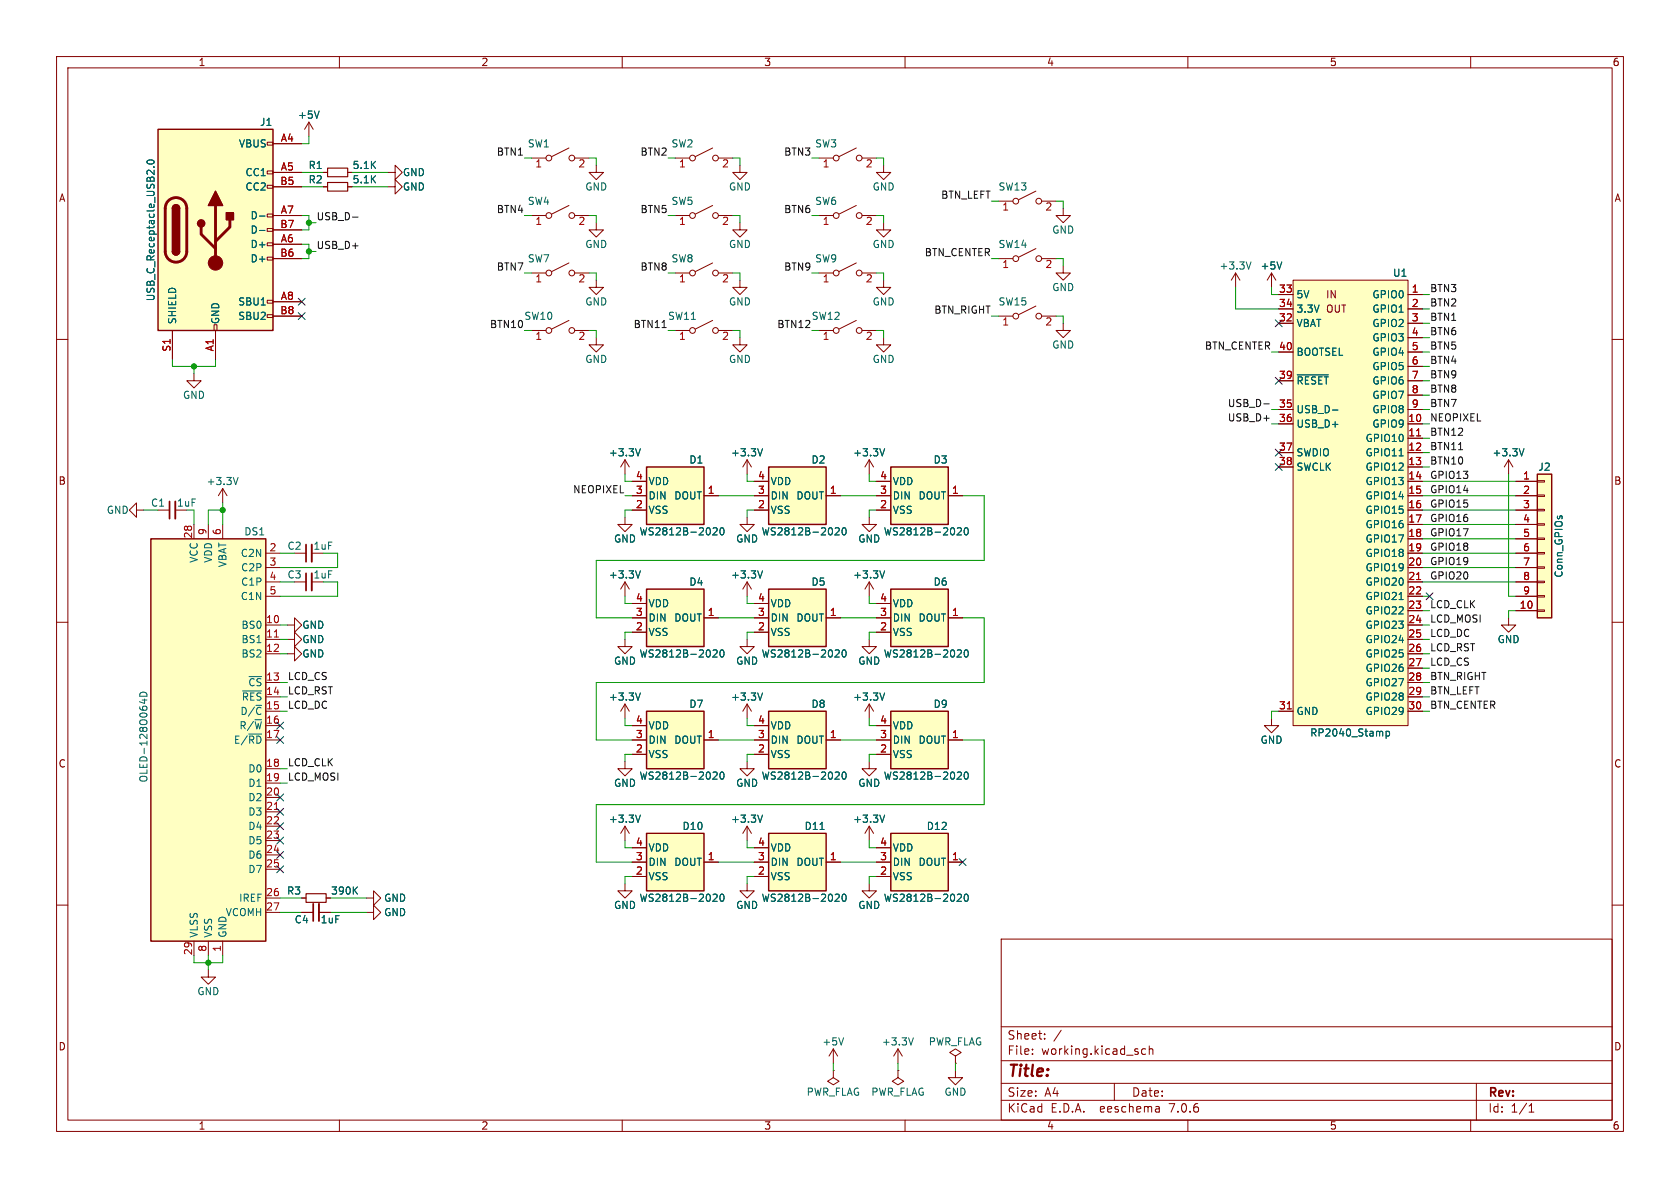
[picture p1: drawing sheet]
<svg xmlns="http://www.w3.org/2000/svg" width="297mm" height="210mm" viewBox="0 0 297 210" stroke-linecap="round" stroke-linejoin="round" font-family="sans-serif">
<defs><g id="words">
<text font-size="2.8" fill="#840000" x="178" y="190.9">Title:</text>
<g font-size="2.1" fill="#840000">
<text x="178" y="184">Sheet:</text>
<text x="178" y="186.7">File:</text>
<text x="184.1" y="186.7">working.kicad_sch</text>
<text x="178" y="196.9">KiCad</text>
<text x="178" y="194.1">Size:</text>
<text x="184.7" y="194.1">A4</text>
<text x="185.7" y="196.9">E.D.A.</text>
<text x="194.6" y="196.9">eeschema</text>
<text x="200" y="194.1">Date:</text>
<text x="207" y="196.9">7.0.6</text>
<text x="263" y="194.3">Rev:</text>
<text x="263" y="196.9">Id:</text>
<text x="267.1" y="196.9">1/1</text>
</g>
<g font-size="1.8" fill="#840000">
<text x="35" y="11.9">1</text>
<text x="85" y="11.9">2</text>
<text x="135" y="11.9">3</text>
<text x="185" y="11.9">4</text>
<text x="235" y="11.9">5</text>
<text x="285" y="11.9">6</text>
<text x="10.3" y="35.9">A</text>
<text x="285.3" y="35.9">A</text>
<text x="234.3" y="52.9">IN</text>
<text x="234.3" y="55.5">OUT</text>
<text x="10.3" y="85.9">B</text>
<text x="285.3" y="85.9">B</text>
<text x="10.3" y="135.9">C</text>
<text x="285.3" y="135.9">C</text>
<text x="10.3" y="185.9">D</text>
<text x="285.3" y="185.9">D</text>
<text x="35" y="199.9">1</text>
<text x="85" y="199.9">2</text>
<text x="135" y="199.9">3</text>
<text x="185" y="199.9">4</text>
<text x="235" y="199.9">5</text>
<text x="285" y="199.9">6</text>
</g>
<g font-size="1.8" fill="#006464">
<text x="45.9" y="22.5">J1</text>
<text x="52.6" y="21.2">+5V</text>
<text x="42.1" y="26.3">VBUS</text>
<text x="93.2" y="26.3">SW1</text>
<text x="118.6" y="26.3">SW2</text>
<text x="144" y="26.3">SW3</text>
<text x="43.3" y="31.3">CC1</text>
<text x="43.3" y="33.9">CC2</text>
<text x="54.5" y="30.1">R1</text>
<text x="54.5" y="32.6">R2</text>
<text x="62.2" y="30.1">5.1K</text>
<text x="62.2" y="32.6">5.1K</text>
<text x="71.1" y="31.3">GND</text>
<text x="71.1" y="33.9">GND</text>
<text x="103.4" y="33.9">GND</text>
<text x="128.8" y="33.9">GND</text>
<text x="154.2" y="33.9">GND</text>
<text x="176.4" y="33.9">SW13</text>
<text x="44.2" y="39">D-</text>
<text x="44.2" y="41.5">D-</text>
<text x="93.2" y="36.4">SW4</text>
<text x="118.6" y="36.4">SW5</text>
<text x="144" y="36.4">SW6</text>
<text x="185.9" y="41.5">GND</text>
<text x="44.2" y="44">D+</text>
<text x="44.2" y="46.6">D+</text>
<text x="93.2" y="46.6">SW7</text>
<text x="103.4" y="44">GND</text>
<text x="118.6" y="46.6">SW8</text>
<text x="128.8" y="44">GND</text>
<text x="144" y="46.6">SW9</text>
<text x="154.2" y="44">GND</text>
<text x="176.4" y="44">SW14</text>
<text x="215.5" y="47.9">+3.3V</text>
<text x="222.8" y="47.9">+5V</text>
<text x="27.5" y="53.4" transform="rotate(-90 27.5 53.4)">USB_C_Receptacle_USB2.0</text>
<text x="185.9" y="51.7">GND</text>
<text x="229.1" y="52.9">5V</text>
<text x="242.5" y="52.9">GPIO0</text>
<text x="246.2" y="49.1">U1</text>
<text x="31.3" y="57.4" transform="rotate(-90 31.3 57.4)">SHIELD</text>
<text x="39" y="57.4" transform="rotate(-90 39 57.4)">GND</text>
<text x="42" y="54.2">SBU1</text>
<text x="42" y="56.7">SBU2</text>
<text x="103.4" y="54.2">GND</text>
<text x="118" y="56.7">SW11</text>
<text x="128.8" y="54.2">GND</text>
<text x="154.2" y="54.2">GND</text>
<text x="176.4" y="54.2">SW15</text>
<text x="229.1" y="58">VBAT</text>
<text x="229.1" y="55.5">3.3V</text>
<text x="242.5" y="55.5">GPIO1</text>
<text x="242.5" y="58">GPIO2</text>
<text x="103.4" y="64.4">GND</text>
<text x="128.8" y="64.4">GND</text>
<text x="154.2" y="64.4">GND</text>
<text x="185.9" y="61.8">GND</text>
<text x="229.1" y="63.1">BOOTSEL</text>
<text x="242.5" y="60.6">GPIO3</text>
<text x="242.5" y="63.1">GPIO4</text>
<text x="242.5" y="65.6">GPIO5</text>
<text x="32.3" y="70.7">GND</text>
<text x="229.1" y="68.2">~{RESET}</text>
<text x="242.5" y="68.2">GPIO6</text>
<text x="242.5" y="70.7">GPIO7</text>
<text x="229.1" y="73.3">USB_D-</text>
<text x="229.1" y="75.8">USB_D+</text>
<text x="242.5" y="75.8">GPIO9</text>
<text x="242.5" y="73.3">GPIO8</text>
<text x="107.5" y="80.9">+3.3V</text>
<text x="121.8" y="82.1">D1</text>
<text x="129.1" y="80.9">+3.3V</text>
<text x="143.4" y="82.1">D2</text>
<text x="150.7" y="80.9">+3.3V</text>
<text x="164.9" y="82.1">D3</text>
<text x="229.1" y="80.9">SWDIO</text>
<text x="229.1" y="83.4">SWCLK</text>
<text x="241.3" y="78.3">GPIO10</text>
<text x="241.3" y="80.9">GPIO11</text>
<text x="241.3" y="83.4">GPIO12</text>
<text x="263.8" y="80.9">+3.3V</text>
<text x="271.9" y="83.4">J2</text>
<text x="26.6" y="89.8">C1</text>
<text x="36.4" y="86">+3.3V</text>
<text x="114.6" y="88.5">DIN</text>
<text x="114.6" y="86">VDD</text>
<text x="119.1" y="88.5">DOUT</text>
<text x="136.1" y="88.5">DIN</text>
<text x="136.1" y="86">VDD</text>
<text x="140.7" y="88.5">DOUT</text>
<text x="157.7" y="88.5">DIN</text>
<text x="157.7" y="86">VDD</text>
<text x="162.3" y="88.5">DOUT</text>
<text x="241.3" y="86">GPIO13</text>
<text x="241.3" y="88.5">GPIO14</text>
<text x="18.8" y="91">GND</text>
<text x="43.1" y="94.8">DS1</text>
<text x="113" y="94.8">WS2812B-2020</text>
<text x="114.6" y="91">VSS</text>
<text x="134.5" y="94.8">WS2812B-2020</text>
<text x="136.1" y="91">VSS</text>
<text x="156.1" y="94.8">WS2812B-2020</text>
<text x="157.7" y="91">VSS</text>
<text x="241.3" y="91">GPIO15</text>
<text x="241.3" y="93.6">GPIO16</text>
<text x="35.2" y="99.6" transform="rotate(-90 35.2 99.6)">VCC</text>
<text x="37.7" y="99.6" transform="rotate(-90 37.7 99.6)">VDD</text>
<text x="40.2" y="100.4" transform="rotate(-90 40.2 100.4)">VBAT</text>
<text x="42.5" y="98.7">C2N</text>
<text x="42.5" y="101.2">C2P</text>
<text x="50.7" y="97.4">C2</text>
<text x="55.3" y="97.4">1uF</text>
<text x="108.5" y="96.1">GND</text>
<text x="130" y="96.1">GND</text>
<text x="151.6" y="96.1">GND</text>
<text x="241.3" y="96.1">GPIO17</text>
<text x="241.3" y="98.7">GPIO18</text>
<text x="241.3" y="101.2">GPIO19</text>
<text x="42.5" y="106.3">C1N</text>
<text x="42.5" y="103.7">C1P</text>
<text x="50.7" y="102.5">C3</text>
<text x="55.3" y="102.5">1uF</text>
<text x="107.5" y="102.5">+3.3V</text>
<text x="114.6" y="107.5">VDD</text>
<text x="121.8" y="103.7">D4</text>
<text x="129.1" y="102.5">+3.3V</text>
<text x="136.1" y="107.5">VDD</text>
<text x="143.4" y="103.7">D5</text>
<text x="150.7" y="102.5">+3.3V</text>
<text x="157.7" y="107.5">VDD</text>
<text x="164.9" y="103.7">D6</text>
<text x="241.3" y="103.7">GPIO20</text>
<text x="241.3" y="106.3">GPIO21</text>
<text x="276.5" y="102.2" transform="rotate(-90 276.5 102.2)">Conn_GPIOs</text>
<text x="42.6" y="111.4">BS0</text>
<text x="42.6" y="113.9">BS1</text>
<text x="53.3" y="111.4">GND</text>
<text x="53.3" y="113.9">GND</text>
<text x="114.6" y="112.6">VSS</text>
<text x="114.6" y="110.1">DIN</text>
<text x="119.1" y="110.1">DOUT</text>
<text x="136.1" y="112.6">VSS</text>
<text x="136.1" y="110.1">DIN</text>
<text x="140.7" y="110.1">DOUT</text>
<text x="157.7" y="112.6">VSS</text>
<text x="157.7" y="110.1">DIN</text>
<text x="162.3" y="110.1">DOUT</text>
<text x="241.3" y="108.8">GPIO22</text>
<text x="241.3" y="111.4">GPIO23</text>
<text x="241.3" y="113.9">GPIO24</text>
<text x="264.7" y="113.9">GND</text>
<text x="42.6" y="116.4">BS2</text>
<text x="53.3" y="116.4">GND</text>
<text x="108.5" y="117.7">GND</text>
<text x="113" y="116.4">WS2812B-2020</text>
<text x="130" y="117.7">GND</text>
<text x="134.5" y="116.4">WS2812B-2020</text>
<text x="151.6" y="117.7">GND</text>
<text x="156.1" y="116.4">WS2812B-2020</text>
<text x="241.3" y="116.4">GPIO25</text>
<text x="241.3" y="119">GPIO26</text>
<text x="42.7" y="124.1">~{RES}</text>
<text x="43.8" y="121.5">~{CS}</text>
<text x="107.5" y="124.1">+3.3V</text>
<text x="121.8" y="125.3">D7</text>
<text x="129.1" y="124.1">+3.3V</text>
<text x="143.4" y="125.3">D8</text>
<text x="150.7" y="124.1">+3.3V</text>
<text x="164.9" y="125.3">D9</text>
<text x="241.3" y="121.5">GPIO27</text>
<text x="241.3" y="124.1">GPIO28</text>
<text x="41.3" y="131.7">E/~{RD}</text>
<text x="42.2" y="129.1">R/~{W}</text>
<text x="42.4" y="126.6">D/~{C}</text>
<text x="114.6" y="131.7">DIN</text>
<text x="114.6" y="129.1">VDD</text>
<text x="119.1" y="131.7">DOUT</text>
<text x="136.1" y="131.7">DIN</text>
<text x="136.1" y="129.1">VDD</text>
<text x="140.7" y="131.7">DOUT</text>
<text x="157.7" y="131.7">DIN</text>
<text x="157.7" y="129.1">VDD</text>
<text x="162.3" y="131.7">DOUT</text>
<text x="222.8" y="131.7">GND</text>
<text x="229.1" y="126.6">GND</text>
<text x="231.5" y="130.4">RP2040_Stamp</text>
<text x="241.3" y="126.6">GPIO29</text>
<text x="43.8" y="136.8">D0</text>
<text x="114.6" y="134.2">VSS</text>
<text x="136.1" y="134.2">VSS</text>
<text x="157.7" y="134.2">VSS</text>
<text x="26.3" y="138.4" transform="rotate(-90 26.3 138.4)">OLED-128O064D</text>
<text x="43.8" y="139.3">D1</text>
<text x="43.8" y="141.8">D2</text>
<text x="108.5" y="139.3">GND</text>
<text x="113" y="138">WS2812B-2020</text>
<text x="130" y="139.3">GND</text>
<text x="134.5" y="138">WS2812B-2020</text>
<text x="151.6" y="139.3">GND</text>
<text x="156.1" y="138">WS2812B-2020</text>
<text x="43.8" y="144.4">D3</text>
<text x="43.8" y="146.9">D4</text>
<text x="43.8" y="149.5">D5</text>
<text x="107.5" y="145.6">+3.3V</text>
<text x="120.6" y="146.9">D10</text>
<text x="129.1" y="145.6">+3.3V</text>
<text x="142.1" y="146.9">D11</text>
<text x="150.7" y="145.6">+3.3V</text>
<text x="163.7" y="146.9">D12</text>
<text x="43.8" y="152">D6</text>
<text x="43.8" y="154.5">D7</text>
<text x="114.6" y="155.8">VSS</text>
<text x="114.6" y="153.3">DIN</text>
<text x="114.6" y="150.7">VDD</text>
<text x="119.1" y="153.3">DOUT</text>
<text x="136.1" y="155.8">VSS</text>
<text x="136.1" y="153.3">DIN</text>
<text x="136.1" y="150.7">VDD</text>
<text x="140.7" y="153.3">DOUT</text>
<text x="157.7" y="155.8">VSS</text>
<text x="157.7" y="153.3">DIN</text>
<text x="157.7" y="150.7">VDD</text>
<text x="162.3" y="153.3">DOUT</text>
<text x="42.2" y="159.6">IREF</text>
<text x="50.6" y="158.3">R3</text>
<text x="58.4" y="158.3">390K</text>
<text x="67.8" y="159.6">GND</text>
<text x="108.5" y="160.9">GND</text>
<text x="113" y="159.6">WS2812B-2020</text>
<text x="130" y="160.9">GND</text>
<text x="134.5" y="159.6">WS2812B-2020</text>
<text x="151.6" y="160.9">GND</text>
<text x="156.1" y="159.6">WS2812B-2020</text>
<text x="35.2" y="165.9" transform="rotate(-90 35.2 165.9)">VLSS</text>
<text x="37.7" y="165.9" transform="rotate(-90 37.7 165.9)">VSS</text>
<text x="39.8" y="162.2">VCOMH</text>
<text x="40.2" y="165.9" transform="rotate(-90 40.2 165.9)">GND</text>
<text x="52" y="163.4">C4</text>
<text x="56.6" y="163.4">1uF</text>
<text x="67.8" y="162.2">GND</text>
<text x="34.8" y="176.1">GND</text>
<text x="145.3" y="185">+5V</text>
<text x="155.8" y="185">+3.3V</text>
<text x="164.1" y="185">PWR_FLAG</text>
<text x="142.5" y="193.9">PWR_FLAG</text>
<text x="153.9" y="193.9">PWR_FLAG</text>
<text x="166.9" y="193.9">GND</text>
</g>
<g font-size="1.8" fill="#a90000">
<text x="49.5" y="25.1">A4</text>
<text x="94.5" y="29.9">1</text>
<text x="102.2" y="29.9">2</text>
<text x="119.9" y="29.9">1</text>
<text x="127.6" y="29.9">2</text>
<text x="145.3" y="29.9">1</text>
<text x="153" y="29.9">2</text>
<text x="49.5" y="32.8">B5</text>
<text x="49.5" y="30.2">A5</text>
<text x="49.5" y="40.4">B7</text>
<text x="49.5" y="37.8">A7</text>
<text x="94.5" y="40.1">1</text>
<text x="102.2" y="40.1">2</text>
<text x="119.9" y="40.1">1</text>
<text x="127.6" y="40.1">2</text>
<text x="145.3" y="40.1">1</text>
<text x="153" y="40.1">2</text>
<text x="177.1" y="37.5">1</text>
<text x="184.7" y="37.5">2</text>
<text x="49.5" y="45.5">B6</text>
<text x="49.5" y="42.9">A6</text>
<text x="177.1" y="47.7">1</text>
<text x="184.7" y="47.7">2</text>
<text x="49.5" y="53.1">A8</text>
<text x="94.5" y="50.2">1</text>
<text x="102.2" y="50.2">2</text>
<text x="119.9" y="50.2">1</text>
<text x="127.6" y="50.2">2</text>
<text x="145.3" y="50.2">1</text>
<text x="153" y="50.2">2</text>
<text x="226" y="51.8">33</text>
<text x="249.5" y="51.8">1</text>
<text x="49.5" y="55.6">B8</text>
<text x="177.1" y="57.9">1</text>
<text x="184.7" y="57.9">2</text>
<text x="226" y="56.9">32</text>
<text x="226" y="54.4">34</text>
<text x="249.5" y="54.4">2</text>
<text x="249.5" y="56.9">3</text>
<text x="249.5" y="59.4">4</text>
<text x="30.2" y="62.3" transform="rotate(-90 30.2 62.3)">S1</text>
<text x="37.8" y="62.2" transform="rotate(-90 37.8 62.2)">A1</text>
<text x="94.5" y="60.4">1</text>
<text x="102.2" y="60.4">2</text>
<text x="119.9" y="60.4">1</text>
<text x="127.6" y="60.4">2</text>
<text x="145.3" y="60.4">1</text>
<text x="153" y="60.4">2</text>
<text x="226" y="62">40</text>
<text x="249.5" y="62">5</text>
<text x="249.5" y="64.5">6</text>
<text x="226" y="67.1">39</text>
<text x="249.5" y="67.1">7</text>
<text x="249.5" y="69.6">8</text>
<text x="226" y="72.1">35</text>
<text x="226" y="74.7">36</text>
<text x="248.9" y="74.7">10</text>
<text x="248.9" y="77.2">11</text>
<text x="249.5" y="72.1">9</text>
<text x="226" y="79.8">37</text>
<text x="226" y="82.3">38</text>
<text x="248.9" y="79.8">12</text>
<text x="248.9" y="82.3">13</text>
<text x="112.3" y="89.9">2</text>
<text x="112.3" y="87.4">3</text>
<text x="112.3" y="84.8">4</text>
<text x="125" y="87.4">1</text>
<text x="133.9" y="89.9">2</text>
<text x="133.9" y="87.4">3</text>
<text x="133.9" y="84.8">4</text>
<text x="146.6" y="87.4">1</text>
<text x="155.5" y="89.9">2</text>
<text x="155.5" y="87.4">3</text>
<text x="155.5" y="84.8">4</text>
<text x="168.2" y="87.4">1</text>
<text x="248.9" y="84.8">14</text>
<text x="248.9" y="87.4">15</text>
<text x="248.9" y="89.9">16</text>
<text x="269.2" y="84.8">1</text>
<text x="269.2" y="87.4">2</text>
<text x="269.2" y="89.9">3</text>
<text x="34" y="95.3" transform="rotate(-90 34 95.3)">28</text>
<text x="36.6" y="94.7" transform="rotate(-90 36.6 94.7)">9</text>
<text x="39.1" y="94.7" transform="rotate(-90 39.1 94.7)">6</text>
<text x="248.9" y="92.5">17</text>
<text x="248.9" y="95">18</text>
<text x="269.2" y="92.5">4</text>
<text x="269.2" y="95">5</text>
<text x="47.6" y="97.5">2</text>
<text x="47.6" y="100.1">3</text>
<text x="248.9" y="97.5">19</text>
<text x="248.9" y="100.1">20</text>
<text x="269.2" y="97.5">6</text>
<text x="269.2" y="100.1">7</text>
<text x="47.6" y="102.6">4</text>
<text x="47.6" y="105.2">5</text>
<text x="112.3" y="106.4">4</text>
<text x="133.9" y="106.4">4</text>
<text x="155.5" y="106.4">4</text>
<text x="248.9" y="102.6">21</text>
<text x="248.9" y="105.2">22</text>
<text x="248.9" y="107.7">23</text>
<text x="268.6" y="107.7">10</text>
<text x="269.2" y="102.6">8</text>
<text x="269.2" y="105.2">9</text>
<text x="46.9" y="110.2">10</text>
<text x="46.9" y="112.8">11</text>
<text x="112.3" y="111.5">2</text>
<text x="112.3" y="109">3</text>
<text x="125" y="109">1</text>
<text x="133.9" y="111.5">2</text>
<text x="133.9" y="109">3</text>
<text x="146.6" y="109">1</text>
<text x="155.5" y="111.5">2</text>
<text x="155.5" y="109">3</text>
<text x="168.2" y="109">1</text>
<text x="248.9" y="110.2">24</text>
<text x="248.9" y="112.8">25</text>
<text x="46.9" y="115.3">12</text>
<text x="248.9" y="115.3">26</text>
<text x="248.9" y="117.9">27</text>
<text x="46.9" y="120.4">13</text>
<text x="46.9" y="122.9">14</text>
<text x="46.9" y="125.5">15</text>
<text x="226" y="125.5">31</text>
<text x="248.9" y="120.4">28</text>
<text x="248.9" y="122.9">29</text>
<text x="248.9" y="125.5">30</text>
<text x="46.9" y="128">16</text>
<text x="46.9" y="130.6">17</text>
<text x="112.3" y="130.6">3</text>
<text x="112.3" y="128">4</text>
<text x="125" y="130.6">1</text>
<text x="133.9" y="130.6">3</text>
<text x="133.9" y="128">4</text>
<text x="146.6" y="130.6">1</text>
<text x="155.5" y="130.6">3</text>
<text x="155.5" y="128">4</text>
<text x="168.2" y="130.6">1</text>
<text x="46.9" y="135.6">18</text>
<text x="112.3" y="133.1">2</text>
<text x="133.9" y="133.1">2</text>
<text x="155.5" y="133.1">2</text>
<text x="46.9" y="138.2">19</text>
<text x="46.9" y="140.7">20</text>
<text x="46.9" y="143.3">21</text>
<text x="46.9" y="145.8">22</text>
<text x="46.9" y="148.3">23</text>
<text x="112.3" y="149.6">4</text>
<text x="133.9" y="149.6">4</text>
<text x="155.5" y="149.6">4</text>
<text x="46.9" y="150.9">24</text>
<text x="46.9" y="153.4">25</text>
<text x="112.3" y="154.7">2</text>
<text x="112.3" y="152.1">3</text>
<text x="125" y="152.1">1</text>
<text x="133.9" y="154.7">2</text>
<text x="133.9" y="152.1">3</text>
<text x="146.6" y="152.1">1</text>
<text x="155.5" y="154.7">2</text>
<text x="155.5" y="152.1">3</text>
<text x="168.2" y="152.1">1</text>
<text x="46.9" y="158.5">26</text>
<text x="46.9" y="161">27</text>
<text x="34" y="169" transform="rotate(-90 34 169)">29</text>
<text x="36.6" y="168.3" transform="rotate(-90 36.6 168.3)">8</text>
<text x="39.1" y="168.3" transform="rotate(-90 39.1 168.3)">1</text>
</g>
<g font-size="1.8" fill="#0f0f0f">
<text x="87.7" y="27.6">BTN1</text>
<text x="113.1" y="27.6">BTN2</text>
<text x="138.5" y="27.6">BTN3</text>
<text x="166.3" y="35.2">BTN_LEFT</text>
<text x="55.9" y="39">USB_D-</text>
<text x="87.7" y="37.8">BTN4</text>
<text x="113.1" y="37.8">BTN5</text>
<text x="138.5" y="37.8">BTN6</text>
<text x="55.9" y="44.1">USB_D+</text>
<text x="87.7" y="47.9">BTN7</text>
<text x="113.1" y="47.9">BTN8</text>
<text x="138.5" y="47.9">BTN9</text>
<text x="163.4" y="45.4">BTN_CENTER</text>
<text x="252.7" y="51.7">BTN3</text>
<text x="86.5" y="58.1">BTN10</text>
<text x="92.6" y="56.7">SW10</text>
<text x="111.9" y="58.1">BTN11</text>
<text x="137.3" y="58.1">BTN12</text>
<text x="143.4" y="56.7">SW12</text>
<text x="165.1" y="55.5">BTN_RIGHT</text>
<text x="252.7" y="56.8">BTN1</text>
<text x="252.7" y="54.3">BTN2</text>
<text x="252.7" y="59.3">BTN6</text>
<text x="212.9" y="61.9">BTN_CENTER</text>
<text x="252.7" y="64.4">BTN4</text>
<text x="252.7" y="61.9">BTN5</text>
<text x="252.7" y="67">BTN9</text>
<text x="252.7" y="69.5">BTN8</text>
<text x="217" y="74.6">USB_D+</text>
<text x="217" y="72">USB_D-</text>
<text x="252.7" y="77.1">BTN12</text>
<text x="252.7" y="74.6">NEOPIXEL</text>
<text x="252.7" y="72">BTN7</text>
<text x="252.7" y="79.7">BTN11</text>
<text x="252.7" y="82.2">BTN10</text>
<text x="101.2" y="87.3">NEOPIXEL</text>
<text x="252.7" y="87.3">GPIO14</text>
<text x="252.7" y="89.8">GPIO15</text>
<text x="252.7" y="84.7">GPIO13</text>
<text x="252.7" y="92.4">GPIO16</text>
<text x="252.7" y="94.9">GPIO17</text>
<text x="252.7" y="100">GPIO19</text>
<text x="252.7" y="97.4">GPIO18</text>
<text x="252.7" y="102.5">GPIO20</text>
<text x="252.7" y="107.6">LCD_CLK</text>
<text x="252.7" y="112.7">LCD_DC</text>
<text x="252.7" y="110.1">LCD_MOSI</text>
<text x="252.7" y="115.2">LCD_RST</text>
<text x="252.7" y="117.8">LCD_CS</text>
<text x="50.8" y="125.4">LCD_DC</text>
<text x="50.8" y="122.8">LCD_RST</text>
<text x="50.8" y="120.3">LCD_CS</text>
<text x="252.7" y="122.8">BTN_LEFT</text>
<text x="252.7" y="125.4">BTN_CENTER</text>
<text x="252.7" y="120.3">BTN_RIGHT</text>
<text x="50.8" y="135.5">LCD_CLK</text>
<text x="50.8" y="138.1">LCD_MOSI</text>
</g>
<text font-size="1.8" fill="#009600" x="31.2" y="89.8">1uF</text>
</g></defs>
<g fill="none" stroke="#840000" stroke-width=".18">
<path d="M10 10h277v190h-277zM12 12h273v186h-273zM60 10v2M110 10v2M160 10v2M210 10v2M260 10v2M47.2 37.8h1.1v.6h-1.1zM47.2 32.8h1.1v.5h-1.1zM47.2 30.2h1.1v.5h-1.1zM47.2 25.1h1.1v.6h-1.1zM48.3 38.1h5"/>
<path d="M48.3 30.5h5M48.3 33h5M48.3 25.4h5M54.6 21.6l-.8 1.3M54.6 21.6v2.5M54.6 21.6l.8 1.3M57.1 30.5h.8M57.1 33h.8M61.5 30.5h.7M61.5 33h.7M68.6 30.5h1.2v-1.3l1.3 1.3-1.3 1.3v-1.3M68.6 33h1.2v-1.2l1.3 1.2-1.3 1.3v-1.3"/>
<path d="M94 27.9h2.5M94 38.1h2.5M100.6 26.2l-3.1 1.5M100.6 36.3l-3.1 1.5M101.6 27.9h2.5M101.6 38.1h2.5M105.4 29.2v1.3h1.3l-1.3 1.3-1.3-1.3h1.3M105.4 39.4v1.2h1.3l-1.3 1.3-1.3-1.3h1.3M119.4 27.9h2.5M119.4 38.1h2.5M126 26.2l-3.1 1.5M126 36.3l-3.1 1.5"/>
<path d="M127 27.9h2.5M127 38.1h2.5M130.8 39.4v1.2h1.3l-1.3 1.3-1.3-1.3h1.3M130.8 29.2v1.3h1.3l-1.3 1.3-1.3-1.3h1.3M144.8 27.9h2.5M144.8 38.1h2.5M151.4 36.3l-3.1 1.5M151.4 26.2l-3.1 1.5M152.4 27.9h2.5M152.4 38.1h2.5M156.2 29.2v1.3h1.3l-1.3 1.3-1.3-1.3h1.3M156.2 39.4v1.2h1.3l-1.3 1.3-1.3-1.3h1.3"/>
<path d="M176.5 35.6h2.6M183.1 33.8l-3 1.5M184.1 35.6h2.6M188 36.8v1.3h1.2l-1.2 1.3-1.3-1.3h1.3M10 60h2M30.5 58.4v5.1M37.8 57.4h.6v1h-.6zM38.1 58.4v5.1M47.2 55.6h1.1v.5h-1.1zM47.2 53.1h1.1v.5h-1.1zM47.2 45.5h1.1v.5h-1.1zM47.2 42.9h1.1v.5h-1.1z"/>
<path d="M47.2 40.4h1.1v.5h-1.1zM48.3 43.2h5M48.3 53.3h5M48.3 45.7h5M48.3 40.6h5M48.3 55.9h5M94 58.4h2.5M94 48.3h2.5M100.6 46.5l-3.1 1.5M100.6 56.6l-3.1 1.6M101.6 58.4h2.5M101.6 48.3h2.5"/>
<path d="M105.4 59.7v1.3h1.3l-1.3 1.2-1.3-1.2h1.3M105.4 49.5v1.3h1.3l-1.3 1.3-1.3-1.3h1.3M119.4 58.4h2.5M119.4 48.3h2.5M126 56.6l-3.1 1.6M126 46.5l-3.1 1.5M127 58.4h2.5M127 48.3h2.5M130.8 59.7v1.3h1.3l-1.3 1.2-1.3-1.2h1.3M130.8 49.5v1.3h1.3l-1.3 1.3-1.3-1.3h1.3M144.8 58.4h2.5M144.8 48.3h2.5"/>
<path d="M151.4 56.6l-3.1 1.6M151.4 46.5l-3.1 1.5M152.4 58.4h2.5M152.4 48.3h2.5M156.2 59.7v1.3h1.3l-1.3 1.2-1.3-1.2h1.3M156.2 49.5v1.3h1.3l-1.3 1.3-1.3-1.3h1.3M176.5 45.7h2.6M176.5 55.9h2.6M183.1 54.1l-3 1.5M183.1 43.9l-3 1.6M184.1 45.7h2.6M184.1 55.9h2.6"/>
<path d="M188 57.2v1.2h1.2l-1.2 1.3-1.3-1.3h1.3M188 47v1.3h1.2l-1.2 1.2-1.3-1.2h1.3M218.4 48.3l-.7 1.2M218.4 48.3v2.5M218.4 48.3l.8 1.2M224.8 48.3l-.8 1.2M224.8 48.3v2.5M224.8 48.3l.8 1.2M226.1 52.1h2.5M226.1 54.6h2.5M226.1 57.2h2.5M228.6 49.5h20.3v78.8h-20.3z"/>
<path d="M248.9 52.1h2.6M248.9 54.6h2.6M248.9 57.2h2.6M248.9 59.7h2.6M285 60h2M34.3 66v1.3h1.3l-1.3 1.3-1.3-1.3h1.3M226.1 74.9h2.5M226.1 72.4h2.5M226.1 67.3h2.5M226.1 62.2h2.5M248.9 74.9h2.6M248.9 77.5h2.6"/>
<path d="M248.9 72.4h2.6M248.9 67.3h2.6M248.9 62.2h2.6M248.9 64.8h2.6M248.9 69.9h2.6M24.1 90.2v-1.3l-1.2 1.3 1.2 1.2v-1.2h1.3M27.9 90.2h2.1M34.3 92.7v2.6M36.8 92.7v2.6M39.4 86.4l-.8 1.2M39.4 86.4v2.5M39.4 92.7v2.6"/>
<path d="M39.4 86.4l.7 1.2M47 97.8h2.5M52.1 97.8h2M110.5 91.4v1.3h1.3l-1.3 1.3-1.3-1.3h1.3M110.5 81.3l-.8 1.3M110.5 81.3v2.5M110.5 81.3l.8 1.3M111.8 87.6h2.5M111.8 90.2h2.5M111.8 85.1h2.5M124.5 87.6h2.5M132.1 91.4v1.3h1.2l-1.2 1.3-1.3-1.3h1.3"/>
<path d="M132.1 81.3l-.8 1.3M132.1 81.3v2.5M132.1 81.3l.7 1.3M133.3 87.6h2.6M133.3 90.2h2.6M133.3 85.1h2.6M146 87.6h2.6M153.7 91.4v1.3h1.2l-1.2 1.3-1.3-1.3h1.3M153.7 81.3v2.5M153.7 81.3l-.8 1.3M153.7 81.3l.7 1.3M154.9 87.6h2.6"/>
<path d="M154.9 90.2h2.6M154.9 85.1h2.6M167.6 87.6h2.6M226.1 80h2.5M226.1 82.6h2.5M248.9 87.6h2.6M248.9 90.2h2.6M248.9 85.1h2.6M248.9 97.8h2.6M248.9 80h2.6M248.9 82.6h2.6M248.9 92.7h2.6"/>
<path d="M248.9 95.3h2.6M266.7 81.3l.8 1.3M266.7 81.3v2.5M266.7 81.3l-.8 1.3M268 87.6h3.8M268 90.2h3.8M268 85.1h3.8M268 97.8h3.8M268 92.7h3.8M268 95.3h3.8M271.8 97.7h1.2v.2h-1.2zM271.8 95.1h1.2v.3h-1.2z"/>
<path d="M271.8 92.6h1.2v.2h-1.2zM271.8 90h1.2v.3h-1.2zM271.8 87.5h1.2v.3h-1.2zM271.8 85h1.2v.2h-1.2zM10 110h2M47 102.9h2.5M47 110.5h2.5M47 113h2.5M47 115.6h2.5M47 100.3h2.5M47 105.4h2.5M50.8 115.6h1.3v-1.3l1.2 1.3-1.2 1.2v-1.2"/>
<path d="M50.8 110.5h1.3v-1.3l1.2 1.3-1.2 1.3v-1.3M50.8 113h1.3v-1.2l1.2 1.2-1.2 1.3v-1.3M52.1 102.9h2M110.5 113v1.3h1.3l-1.3 1.3-1.3-1.3h1.3M110.5 102.9v2.5M110.5 102.9l-.8 1.2M110.5 102.9l.8 1.2M111.8 109.2h2.5M111.8 111.8h2.5M111.8 106.7h2.5M124.5 109.2h2.5M132.1 113v1.3h1.2l-1.2 1.3-1.3-1.3h1.3"/>
<path d="M132.1 102.9v2.5M132.1 102.9l-.8 1.2M132.1 102.9l.7 1.2M133.3 109.2h2.6M133.3 111.8h2.6M133.3 106.7h2.6M146 109.2h2.6M153.7 113v1.3h1.2l-1.2 1.3-1.3-1.3h1.3M153.7 102.9v2.5M153.7 102.9l-.8 1.2M153.7 102.9l.7 1.2M154.9 109.2h2.6"/>
<path d="M154.9 111.8h2.6M154.9 106.7h2.6M167.6 109.2h2.6M248.9 102.9h2.6M248.9 110.5h2.6M248.9 113h2.6M248.9 115.6h2.6M248.9 100.3h2.6M248.9 105.4h2.6M248.9 108h2.6M248.9 118.1h2.6M266.7 109.2v1.3h-1.3l1.3 1.3 1.3-1.3h-1.3"/>
<path d="M268 102.9h3.8M268 100.3h3.8M268 105.4h3.8M268 108h3.8M271.8 107.8h1.2v.3h-1.2zM271.8 105.3h1.2v.2h-1.2zM271.8 102.7h1.2v.3h-1.2zM271.8 100.2h1.2v.3h-1.2zM285 110h2M47 130.8h2.5M47 128.3h2.5M47 120.7h2.5"/>
<path d="M47 123.2h2.5M47 125.7h2.5M47 135.9h2.5M47 138.4h2.5M110.5 134.6v1.3h1.3l-1.3 1.3-1.3-1.3h1.3M110.5 124.5v2.5M110.5 124.5l-.8 1.2M110.5 124.5l.8 1.2M111.8 130.8h2.5M111.8 133.4h2.5M111.8 128.3h2.5M124.5 130.8h2.5"/>
<path d="M132.1 134.6v1.3h1.2l-1.2 1.3-1.3-1.3h1.3M132.1 124.5v2.5M132.1 124.5l-.8 1.2M132.1 124.5l.7 1.2M133.3 130.8h2.6M133.3 133.4h2.6M133.3 128.3h2.6M146 130.8h2.6M153.7 134.6v1.3h1.2l-1.2 1.3-1.3-1.3h1.3M153.7 124.5l-.8 1.2M153.7 124.5v2.5M153.7 124.5l.7 1.2"/>
<path d="M154.9 130.8h2.6M154.9 133.4h2.6M154.9 128.3h2.6M167.6 130.8h2.6M224.8 127v1.3h1.3l-1.3 1.2-1.3-1.2h1.3M226.1 125.7h2.5M248.9 120.7h2.6M248.9 123.2h2.6M248.9 125.7h2.6M10 160h2M47 141h2.5M47 143.5h2.5"/>
<path d="M47 146.1h2.5M47 148.6h2.5M47 151.1h2.5M47 153.7h2.5M47 158.8h2.5M53.3 158.8h.8M57.7 158.8h.7M64.8 158.8h1.2v-1.3l1.3 1.3-1.3 1.2v-1.2M110.5 156.2v1.3h1.3l-1.3 1.3-1.3-1.3h1.3M110.5 146.1v2.5M110.5 146.1l-.8 1.2M110.5 146.1l.8 1.2"/>
<path d="M111.8 152.4h2.5M111.8 154.9h2.5M111.8 149.9h2.5M124.5 152.4h2.5M132.1 156.2v1.3h1.2l-1.2 1.3-1.3-1.3h1.3M132.1 146.1v2.5M132.1 146.1l-.8 1.2M132.1 146.1l.7 1.2M133.3 152.4h2.6M133.3 154.9h2.6M133.3 149.9h2.6M146 152.4h2.6"/>
<path d="M153.7 156.2v1.3h1.2l-1.2 1.3-1.3-1.3h1.3M153.7 146.1v2.5M153.7 146.1l-.8 1.2M153.7 146.1l.7 1.2M154.9 152.4h2.6M154.9 154.9h2.6M154.9 149.9h2.6M167.6 152.4h2.6M285 160h2M34.3 166.4v2.5M36.8 171.5v1.2h1.3l-1.3 1.3-1.2-1.3h1.2M36.8 166.4v2.5"/>
<path d="M39.4 166.4v2.5M47 161.3h2.5M53.3 161.3h2.1M56.4 161.3h2M64.8 161.3h1.2v-1.3l1.3 1.3-1.3 1.3v-1.3M177 166h108v32h-108zM60 198v2M110 198v2M147.3 189.2v1.3l1 .6-1 .7-1-.7 1-.6M147.3 189.2h.1M147.3 185.4l-.7 1.3M147.3 185.4v2.6"/>
<path d="M147.3 185.4l.8 1.3M158.7 189.2v1.3l1.1 .6-1.1 .7-1-.7 1-.6M158.7 189.2h.1M158.7 185.4l-.7 1.3M158.7 185.4v2.6M158.7 185.4l.8 1.3M160 198v2M168.9 189.2v1.3h1.3l-1.3 1.3-1.3-1.3h1.3M168.9 186.7l1-.6-1-.7-1 .7 1 .6v1.3M168.9 188h.1M177 194.5h108M177 191.5h108"/>
<path d="M177 187.5h108M177 181.5h108M182.5 186.3v.1M182.5 185.5v.1M184.7 183.6v.1M184.7 182.8v.1M187.6 182.1l-1.3 2M197 191.5v3M202.5 185.5l-.4-.1-.3 .3v.4l.2 .2h.5M203.2 185.5l.2-.1 .3 .1 .1 .9M203.2 184.9v1.5M204.9 195.7l.1 .9"/>
<path d="M205 196.5l-.2 .1M205 196h-.2M210 198v2M260 198v2M261 191.5v6.5M270.3 196.6h.9M270.3 195.5l.4-.4v1.5"/>
<circle cx="97" cy="27.9" r=".51"/>
<circle cx="97" cy="38.1" r=".51"/>
<circle cx="101.1" cy="38.1" r=".51"/>
<circle cx="101.1" cy="27.9" r=".51"/>
<circle cx="122.4" cy="38.1" r=".51"/>
<circle cx="122.4" cy="27.9" r=".51"/>
<circle cx="126.5" cy="27.9" r=".51"/>
<circle cx="126.5" cy="38.1" r=".51"/>
<circle cx="147.8" cy="38.1" r=".51"/>
<circle cx="147.8" cy="27.9" r=".51"/>
<circle cx="151.9" cy="38.1" r=".51"/>
<circle cx="151.9" cy="27.9" r=".51"/>
<circle cx="179.6" cy="35.6" r=".51"/>
<circle cx="183.6" cy="35.6" r=".51"/>
<circle cx="97" cy="58.4" r=".51"/>
<circle cx="97" cy="48.3" r=".51"/>
<circle cx="101.1" cy="58.4" r=".51"/>
<circle cx="101.1" cy="48.3" r=".51"/>
<circle cx="122.4" cy="58.4" r=".51"/>
<circle cx="122.4" cy="48.3" r=".51"/>
<circle cx="126.5" cy="58.4" r=".51"/>
<circle cx="126.5" cy="48.3" r=".51"/>
<circle cx="147.8" cy="58.4" r=".51"/>
<circle cx="147.8" cy="48.3" r=".51"/>
<circle cx="151.9" cy="58.4" r=".51"/>
<circle cx="151.9" cy="48.3" r=".51"/>
<circle cx="179.6" cy="55.9" r=".51"/>
<circle cx="179.6" cy="45.7" r=".51"/>
<circle cx="183.6" cy="55.9" r=".51"/>
<circle cx="183.6" cy="45.7" r=".51"/>
</g>
<g fill="none" stroke="#006464" stroke-width=".18">
<path d="M56.4 19.6l-.4 1.3M26 28.5a.75 .75 0 0 1 1.2 .2 .72 .72 0 0 1-1.2-.1zM27.1 29.5h.1M45.9 38.2h.9M45.9 40.7h.9M221.2 46.3l-.5 1.3M226.6 46.3l-.4 1.3M113.2 79.3l-.4 1.3M134.8 79.3l-.4 1.3M156.4 79.3l-.4 1.3M229.3 66.3h5.5M235.6 72.5h.9"/>
<path d="M269.4 79.3l-.4 1.3M42.1 84.4l-.4 1.3M126.1 93.4l.4-.1 .3 .4-.8 .9h.8M127.4 93.4l.2-.1a.68 .68 0 0 1 .4 .6 .68 .68 0 0 1-.4 .7l-.2-.2-.1-.3zM147.7 93.4l.4-.1 .3 .4-.8 .9h.8M149 93.4l.2-.1a.68 .68 0 0 1 .4 .6 .68 .68 0 0 1-.4 .7l-.2-.2-.1-.3zM169.2 93.4l.5-.1 .3 .4-.8 .9h.8M170.6 93.4l.2-.1a.68 .68 0 0 1 .4 .6 .68 .68 0 0 1-.4 .7 .84 .84 0 0 1-.2-1.2zM247.3 80.6h.8M113.2 100.9l-.4 1.3M126.1 115l.4-.1 .3 .3-.8 .9h.8M127.4 115l.2-.1a.68 .68 0 0 1 .4 .6 .68 .68 0 0 1-.4 .6l-.2-.1-.1-.3z"/>
<path d="M134.8 100.9l-.4 1.3M147.7 115l.4-.1 .3 .3-.8 .9h.8M149 115l.2-.1a.68 .68 0 0 1 .4 .6 .68 .68 0 0 1-.4 .6l-.2-.1-.1-.3zM156.4 100.9l-.4 1.3M169.2 115l.5-.1 .3 .3-.8 .9h.8M170.6 114.9h.2a.68 .68 0 0 1 .4 .6 .68 .68 0 0 1-.4 .6 .84 .84 0 0 1-.2-1.2zM247.3 106h.8M24.8 122.6a.68 .68 0 0 1 .8-.2 .68 .68 0 0 1 .4 .7h-1.3zM25.1 123.7h.9M25.6 123.6v.7M42.9 122.1h3.4M113.2 122.5l-.4 1.3"/>
<path d="M126.1 136.6l.4-.1 .3 .3-.8 .9h.8M127.4 136.6l.2-.1a.68 .68 0 0 1 .4 .6 .68 .68 0 0 1-.4 .6l-.2-.1-.1-.3zM134.8 122.5l-.4 1.3M147.7 136.6l.4-.1 .3 .3-.8 .9h.8M149 136.6l.2-.1a.68 .68 0 0 1 .4 .6 .68 .68 0 0 1-.4 .6l-.2-.1-.1-.3zM156.4 122.5l-.4 1.3M169.2 136.6l.5-.1 .3 .3-.8 .9h.8M170.6 136.5h.2a.68 .68 0 0 1 .4 .6 .68 .68 0 0 1-.4 .6 .84 .84 0 0 1-.2-1.2zM245 129.3v1.2M245 129.3h.4l.3 .2-.2 .6h-.5M62.6 157.3l.6 .8M63.2 156.8l-.7 .7"/>
<path d="M113.2 144.1l-.4 1.3M126.1 158.2l.4-.1 .3 .3-.8 .9h.8M127.4 158.2l.2-.1a.68 .68 0 0 1 .4 .6 .68 .68 0 0 1-.4 .6l-.2-.1-.1-.4zM134.8 144.1l-.4 1.3M145 146.6h.7M147.7 158.2l.4-.1 .3 .3-.8 .9h.8M149 158.2l.2-.1a.68 .68 0 0 1 .4 .6 .68 .68 0 0 1-.4 .6l-.2-.1-.1-.4zM156.4 144.1l-.4 1.3M169.2 158.2l.5-.1 .3 .3-.8 .9h.8M170.6 158.1h.2a.68 .68 0 0 1 .4 .6 .68 .68 0 0 1-.4 .6 .84 .84 0 0 1-.2-1.2zM149.1 183.5l-.4 1.2M161.5 183.5l-.5 1.2"/>
</g>
<path d="M57.9 29.7h3.6v1.5h-3.6zM57.9 32.3h3.6v1.5h-3.6zM54.1 158h3.6v1.5h-3.6z" fill="none" stroke="#840000" stroke-width=".2"/>
<g fill="#ffffc2" stroke="#ffffc2" stroke-width=".18">
<path d="M157.5 125.7h10.1v10.2h-10.1z"/>
<path d="M135.9 125.7h10.1v10.2h-10.1z"/>
<path d="M135.9 147.3h10.1v10.2h-10.1z"/>
<path d="M135.9 82.6h10.1v10.1h-10.1z"/>
<path d="M114.3 82.6h10.2v10.1h-10.2z"/>
<path d="M114.3 147.3h10.2v10.2h-10.2z"/>
<path d="M27.9 22.9h20.4v35.5h-20.4z"/>
<path d="M114.3 104.1h10.2v10.2h-10.2z"/>
<path d="M157.5 147.3h10.1v10.2h-10.1z"/>
<path d="M114.3 125.7h10.2v10.2h-10.2z"/>
<path d="M157.5 104.1h10.1v10.2h-10.1z"/>
<path d="M135.9 104.1h10.1v10.2h-10.1z"/>
<path d="M26.7 95.3h20.3v71.1h-20.3z"/>
<path d="M228.6 49.5h20.3v78.8h-20.3z"/>
<path d="M157.5 82.6h10.1v10.1h-10.1z"/>
<path d="M271.8 83.8h2.5v25.4h-2.5z"/>
</g>
<g fill="none" stroke="#840000" stroke-width=".25">
<path d="M27.9 22.9h20.4v35.5h-20.4zM30.5 36.8a.64 .64 0 0 1 .6-.6 .64 .64 0 0 1 .6 .6M30.5 44.5a.64 .64 0 0 0 .6 .6 .64 .64 0 0 0 .6-.6M26.7 95.3h20.3v71.1h-20.3zM114.3 82.6h10.2v10.1h-10.2zM135.9 82.6h10.1v10.1h-10.1zM157.5 82.6h10.1v10.1h-10.1zM271.8 83.8h2.5v25.4h-2.5zM114.3 104.1h10.2v10.2h-10.2zM135.9 104.1h10.1v10.2h-10.1zM157.5 104.1h10.1v10.2h-10.1zM114.3 125.7h10.2v10.2h-10.2z"/>
<path d="M135.9 125.7h10.1v10.2h-10.1zM157.5 125.7h10.1v10.2h-10.1zM114.3 147.3h10.2v10.2h-10.2zM135.9 147.3h10.1v10.2h-10.1zM157.5 147.3h10.1v10.2h-10.1z"/>
</g>
<path d="M29.8 35.5a1.9 1.9 0 0 1 2-.4 1.9 1.9 0 0 1 1.2 1.7v7.7a1.91 1.91 0 0 1-1.9 1.8 1.91 1.91 0 0 1-1.9-1.8v-7.8l.2-.7zM38.1 36.3v10.2M40.6 38.9v1.2l-2.5 2.6M35.6 40.1v1.3l2.5 2.5" fill="none" stroke="#840000" stroke-width=".51"/>
<g fill="#840000" stroke="#840000" stroke-width=".25">
<path d="M30.5 44.5h1.2a.64 .64 0 0 1-.6 .6 .64 .64 0 0 1-.6-.6z"/>
<path d="M30.5 36.8h1.2v7.7h-1.2z"/>
<path d="M30.7 36.4a.64 .64 0 0 1 .7-.2 .64 .64 0 0 1 .3 .6h-1.2z"/>
<path d="M38.1 33.8l1.3 2.5h-2.6z"/>
<path d="M40 37.6h1.3v1.3h-1.3z"/>
<circle cx="35.6" cy="39.5" r=".63"/>
</g>
<circle cx="38.1" cy="46.5" r="1.27" fill="#840000" stroke="#840000" stroke-width=".18"/>
<path d="M31 88.6v3.1M55.1 96.3v3M55.1 101.3v3.1M56.4 159.8v3" fill="none" stroke="#840000" stroke-width=".33"/>
<path d="M30 88.6v3.1M54.1 96.3v3M54.1 101.3v3.1M55.4 159.8v3" fill="none" stroke="#840000" stroke-width=".3"/>
<path d="M250.4 77.1h.8M48.5 112.6h.7M250.4 102.5h.8M227.6 125.3h.7M48.5 143.1h.7" fill="none" stroke="#a90000" stroke-width=".18"/>
<path d="M62.3 38.4h1M117 57.9h.8M223.4 71.4h1M257.9 79.5h.7" fill="none" stroke="#0f0f0f" stroke-width=".18"/>
<g fill="none" stroke="#009600" stroke-width=".18">
<path d="M53.3 33h3.8M53.3 30.5h3.8M53.3 38.1h1.3v2.5h-1.3M54.6 24.1v1.3h-1.3M54.6 39.4h1.3M62.2 33h6.4M62.2 30.5h6.4M92.7 27.9h1.3M92.7 38.1h1.3M104.1 27.9h1.3v1.3M104.1 38.1h1.3v1.3M118.1 27.9h1.3"/>
<path d="M118.1 38.1h1.3M129.5 27.9h1.3v1.3M129.5 38.1h1.3v1.3M143.5 27.9h1.3M143.5 38.1h1.3M154.9 27.9h1.3v1.3M154.9 38.1h1.3v1.3M175.3 35.6h1.2M186.7 35.6h1.3v1.2M53.3 43.2h1.3v2.5h-1.3M54.6 44.5h1.3M92.7 48.3h1.3"/>
<path d="M92.7 58.4h1.3M104.1 48.3h1.3v1.2M104.1 58.4h1.3v1.3M118.1 48.3h1.3M118.1 58.4h1.3M129.5 48.3h1.3v1.2M129.5 58.4h1.3v1.3M143.5 48.3h1.3M143.5 58.4h1.3M154.9 48.3h1.3v1.2M154.9 58.4h1.3v1.3M175.3 45.7h1.2"/>
<path d="M175.3 55.9h1.2M186.7 45.7h1.3v1.3M186.7 55.9h1.3v1.3M218.4 50.8v3.8h7.7M224.8 50.8v1.3h1.3M251.5 52.1h1.2M251.5 59.7h1.2M251.5 54.6h1.2M251.5 57.2h1.2M30.5 63.5v1.3h7.6v-1.3M34.3 64.8v1.2M224.8 62.2h1.3"/>
<path d="M224.8 72.4h1.3M224.8 74.9h1.3M251.5 67.3h1.2M251.5 64.8h1.2M251.5 62.2h1.2M251.5 72.4h1.2M251.5 77.5h1.2M251.5 69.9h1.2M251.5 74.9h1.2M25.4 90.2h2.5M34.3 90.2v2.5M39.4 88.9v3.8"/>
<path d="M39.4 90.2h-2.6v2.5M49.5 97.8h2.6M57.1 97.8h2.6v2.5h-10.2M110.5 83.8v1.3h1.3M110.5 87.6h1.3M111.8 90.2h-1.3v1.2M127 87.6h6.3M132.1 83.8v1.3h1.2M133.3 90.2h-1.2v1.2M148.6 87.6h6.3M153.7 83.8v1.3h1.2M154.9 90.2h-1.2v1.2"/>
<path d="M170.2 87.6h3.8v11.5h-68.6v10.1h6.4M251.5 97.8h16.5M251.5 80h1.2M251.5 82.6h1.2M251.5 90.2h16.5M251.5 92.7h16.5M251.5 95.3h16.5M251.5 87.6h16.5M251.5 85.1h16.5M266.7 83.8v21.6h1.3M49.5 102.9h2.6M49.5 110.5h1.3"/>
<path d="M49.5 113h1.3M49.5 115.6h1.3M57.1 102.9h2.6v2.5h-10.2M110.5 105.4v1.3h1.3M111.8 111.8h-1.3v1.2M127 109.2h6.3M132.1 105.4v1.3h1.2M133.3 111.8h-1.2v1.2M148.6 109.2h6.3M153.7 105.4v1.3h1.2M154.9 111.8h-1.2v1.2M170.2 109.2h3.8v11.5h-68.6v10.1h6.4"/>
<path d="M251.5 100.3h16.5M251.5 102.9h16.5M251.5 105.4h1.2M251.5 110.5h1.2M251.5 113h1.2M251.5 115.6h1.2M251.5 108h1.2M251.5 118.1h1.2M268 108h-1.3v1.2M49.5 125.7h1.3M49.5 123.2h1.3M49.5 120.7h1.3"/>
<path d="M49.5 138.4h1.3M49.5 135.9h1.3M110.5 127v1.3h1.3M111.8 133.4h-1.3v1.2M127 130.8h6.3M132.1 127v1.3h1.2M133.3 133.4h-1.2v1.2M148.6 130.8h6.3M153.7 127v1.3h1.2M154.9 133.4h-1.2v1.2M170.2 130.8h3.8v11.4h-68.6v10.2h6.4M226.1 125.7h-1.3v1.3"/>
<path d="M251.5 125.7h1.2M251.5 123.2h1.2M251.5 120.7h1.2M49.5 158.8h3.8M58.4 158.8h6.4M110.5 148.6v1.3h1.3M111.8 154.9h-1.3v1.3M127 152.4h6.3M132.1 148.6v1.3h1.2M133.3 154.9h-1.2v1.3M148.6 152.4h6.3M153.7 148.6v1.3h1.2"/>
<path d="M154.9 154.9h-1.2v1.3M34.3 168.9v1.3h5.1v-1.3M36.8 168.9v2.6M49.5 161.3h3.8M58.4 161.3h6.4M147.3 188v1.2M158.7 188v1.2M168.9 188v1.2"/>
</g>
<g fill="none" stroke="#000084" stroke-width=".18">
<path d="M52.7 52.7l1.2 1.2M52.7 55.3l1.2 1.2M53.9 52.7l-1.2 1.2M53.9 55.3l-1.2 1.2M225.5 56.5l1.2 1.3M226.7 56.5l-1.2 1.3M225.5 79.4l1.2 1.2M225.5 66.7l1.2 1.2M226.7 79.4l-1.2 1.2M226.7 66.7l-1.2 1.2M225.5 81.9l1.2 1.3M226.7 81.9l-1.2 1.3"/>
<path d="M252.1 104.8l1.2 1.2M253.3 104.8l-1.2 1.2M48.9 127.7l1.2 1.2M48.9 130.2l1.2 1.2M50.1 127.7l-1.2 1.2M50.1 130.2l-1.2 1.2M48.9 148l1.2 1.2M48.9 150.5l1.2 1.2M48.9 153.1l1.2 1.2M48.9 140.4l1.2 1.2M48.9 145.4l1.2 1.3M48.9 142.9l1.2 1.2"/>
<path d="M50.1 148l-1.2 1.2M50.1 150.5l-1.2 1.2M50.1 153.1l-1.2 1.2M50.1 140.4l-1.2 1.2M50.1 145.4l-1.2 1.3M50.1 142.9l-1.2 1.2M169.6 151.8l1.2 1.2M170.8 151.8l-1.2 1.2"/>
</g>
<g fill="#009600" stroke="#009600" stroke-width=".18">
<circle cx="34.3" cy="64.8" r=".46"/>
<circle cx="54.6" cy="39.4" r=".46"/>
<circle cx="39.4" cy="90.2" r=".46"/>
<circle cx="54.6" cy="44.5" r=".46"/>
<circle cx="36.8" cy="170.2" r=".46"/>
</g>
<use href="#words"/>
</svg>
